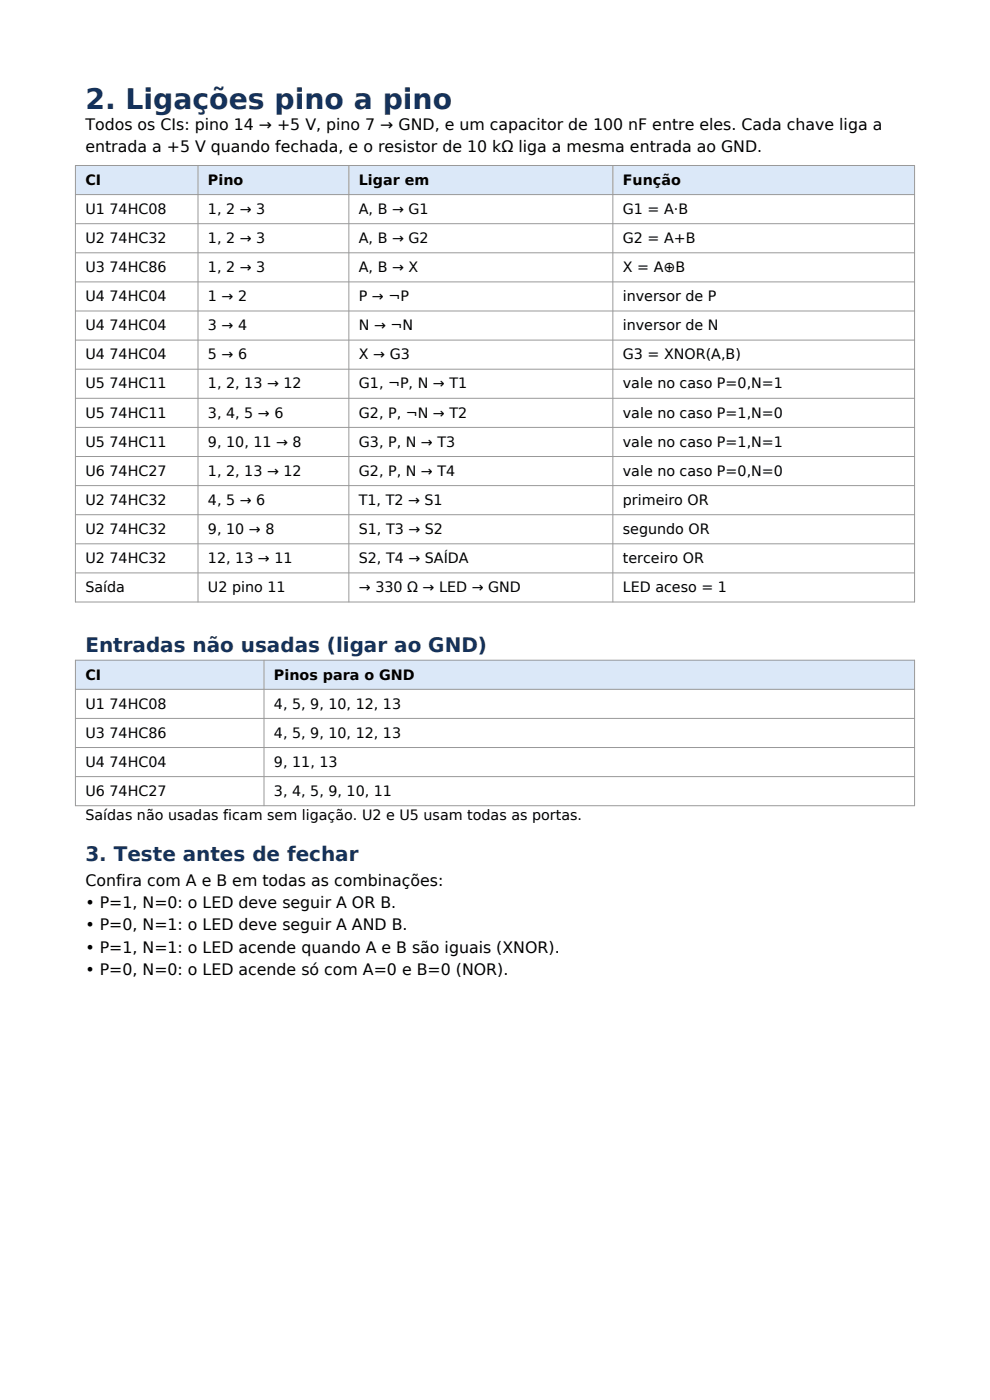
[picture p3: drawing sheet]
<svg xmlns="http://www.w3.org/2000/svg" width="210mm" height="297mm" viewBox="0 0 210 297" stroke-linecap="round" stroke-linejoin="round" font-family="sans-serif">
<defs><g id="words">
<text font-size="6" fill="#14325c" x="18.1" y="23.1">2. Ligações pino a pino</text>
<g font-size="4.2" fill="#14325c">
<text x="18.1" y="138.3">Entradas não usadas (ligar ao GND)</text>
<text x="18.1" y="182.7">3. Teste antes de fechar</text>
</g>
<g font-size="3.4">
<text x="18.1" y="27.5">Todos os CIs: pino 14 → +5 V, pino 7 → GND, e um capacitor de 100 nF entre eles. Cada chave liga a</text>
<text x="18.1" y="32.3">entrada a +5 V quando fechada, e o resistor de 10 kΩ liga a mesma entrada ao GND.</text>
<text x="18.1" y="187.9">Confira com A e B em todas as combinações:</text>
<text x="18.1" y="192.6">• P=1, N=0: o LED deve seguir A OR B.</text>
<text x="18.1" y="197.4">• P=0, N=1: o LED deve seguir A AND B.</text>
<text x="18.1" y="202.1">• P=1, N=1: o LED acende quando A e B são iguais (XNOR).</text>
<text x="18.1" y="206.9">• P=0, N=0: o LED acende só com A=0 e B=0 (NOR).</text>
</g>
<g font-size="3">
<text x="18.1" y="39.2">CI</text>
<text x="44.1" y="39.2">Pino</text>
<text x="76.1" y="39.2">Ligar em</text>
<text x="132.1" y="39.2">Função</text>
<text x="18.1" y="45.4">U1 74HC08</text>
<text x="44.1" y="45.4">1, 2 → 3</text>
<text x="76.1" y="45.4">A, B → G1</text>
<text x="132.1" y="45.4">G1 = A·B</text>
<text x="18.1" y="51.5">U2 74HC32</text>
<text x="44.1" y="51.5">1, 2 → 3</text>
<text x="76.1" y="51.5">A, B → G2</text>
<text x="132.1" y="51.5">G2 = A+B</text>
<text x="18.1" y="57.7">U3 74HC86</text>
<text x="44.1" y="57.7">1, 2 → 3</text>
<text x="76.1" y="57.7">A, B → X</text>
<text x="132.1" y="57.7">X = A⊕B</text>
<text x="18.1" y="63.9">U4 74HC04</text>
<text x="44.1" y="63.9">1 → 2</text>
<text x="76.1" y="63.9">P → ¬P</text>
<text x="132.1" y="63.9">inversor de P</text>
<text x="18.1" y="70.1">U4 74HC04</text>
<text x="44.1" y="70.1">3 → 4</text>
<text x="76.1" y="70.1">N → ¬N</text>
<text x="132.1" y="70.1">inversor de N</text>
<text x="18.1" y="76.2">U4 74HC04</text>
<text x="44.1" y="76.2">5 → 6</text>
<text x="76.1" y="76.2">X → G3</text>
<text x="132.1" y="76.2">G3 = XNOR(A,B)</text>
<text x="18.1" y="82.4">U5 74HC11</text>
<text x="44.1" y="82.4">1, 2, 13 → 12</text>
<text x="76.1" y="82.4">G1, ¬P, N → T1</text>
<text x="132.1" y="82.4">vale no caso P=0,N=1</text>
<text x="18.1" y="88.6">U5 74HC11</text>
<text x="44.1" y="88.6">3, 4, 5 → 6</text>
<text x="76.1" y="88.6">G2, P, ¬N → T2</text>
<text x="132.1" y="88.6">vale no caso P=1,N=0</text>
<text x="18.1" y="94.8">U5 74HC11</text>
<text x="44.1" y="94.8">9, 10, 11 → 8</text>
<text x="76.1" y="94.8">G3, P, N → T3</text>
<text x="132.1" y="94.8">vale no caso P=1,N=1</text>
<text x="18.1" y="100.9">U6 74HC27</text>
<text x="44.1" y="100.9">1, 2, 13 → 12</text>
<text x="76.1" y="100.9">G2, P, N → T4</text>
<text x="132.1" y="100.9">vale no caso P=0,N=0</text>
<text x="18.1" y="107.1">U2 74HC32</text>
<text x="44.1" y="107.1">4, 5 → 6</text>
<text x="76.1" y="107.1">T1, T2 → S1</text>
<text x="132.1" y="107.1">primeiro OR</text>
<text x="18.1" y="113.3">U2 74HC32</text>
<text x="44.1" y="113.3">9, 10 → 8</text>
<text x="76.1" y="113.3">S1, T3 → S2</text>
<text x="132.1" y="113.3">segundo OR</text>
<text x="18.1" y="119.5">U2 74HC32</text>
<text x="44.1" y="119.5">12, 13 → 11</text>
<text x="76.1" y="119.5">S2, T4 → SAÍDA</text>
<text x="132.1" y="119.5">terceiro OR</text>
<text x="18.1" y="125.6">Saída</text>
<text x="44.1" y="125.6">U2 pino 11</text>
<text x="76.1" y="125.6">→ 330 Ω → LED → GND</text>
<text x="132.1" y="125.6">LED aceso = 1</text>
<text x="18.1" y="144.2">CI</text>
<text x="58.1" y="144.2">Pinos para o GND</text>
<text x="18.1" y="150.3">U1 74HC08</text>
<text x="58.1" y="150.3">4, 5, 9, 10, 12, 13</text>
<text x="18.1" y="156.5">U3 74HC86</text>
<text x="58.1" y="156.5">4, 5, 9, 10, 12, 13</text>
<text x="18.1" y="162.7">U4 74HC04</text>
<text x="58.1" y="162.7">9, 11, 13</text>
<text x="18.1" y="168.8">U6 74HC27</text>
<text x="18.1" y="174">Saídas não usadas ficam sem ligação. U2 e U5 usam todas as portas.</text>
<text x="58.1" y="168.8">3, 4, 5, 9, 10, 11</text>
</g>
</g></defs>
<path d="M16 35.1h178v6.2h-178z" fill-rule="evenodd" fill="#dbe8f8"/>
<g fill="none" stroke="#999" stroke-width=".21">
<path d="M16 35.1h178v92.6h-178zM42 35.1v92.6M74 35.1v92.6M130 35.1v92.6M16 41.3h178M16 47.5h178M16 53.6h178M16 59.8h178M16 66h178M16 72.1h178M16 78.3h178M16 84.5h178"/>
<path d="M16 90.7h178M16 96.8h178M16 103h178M16 109.2h178M16 115.4h178M16 121.5h178"/>
</g>
<path d="M16 140.1h178v6.1h-178z" fill-rule="evenodd" fill="#dbe8f8"/>
<path d="M16 140.1h178v30.8h-178zM16 146.2h178M16 152.4h178M16 158.6h178M56 140.1v30.8M16 164.8h178" fill="none" stroke="#999" stroke-width=".21"/>
<use href="#words"/>
</svg>
